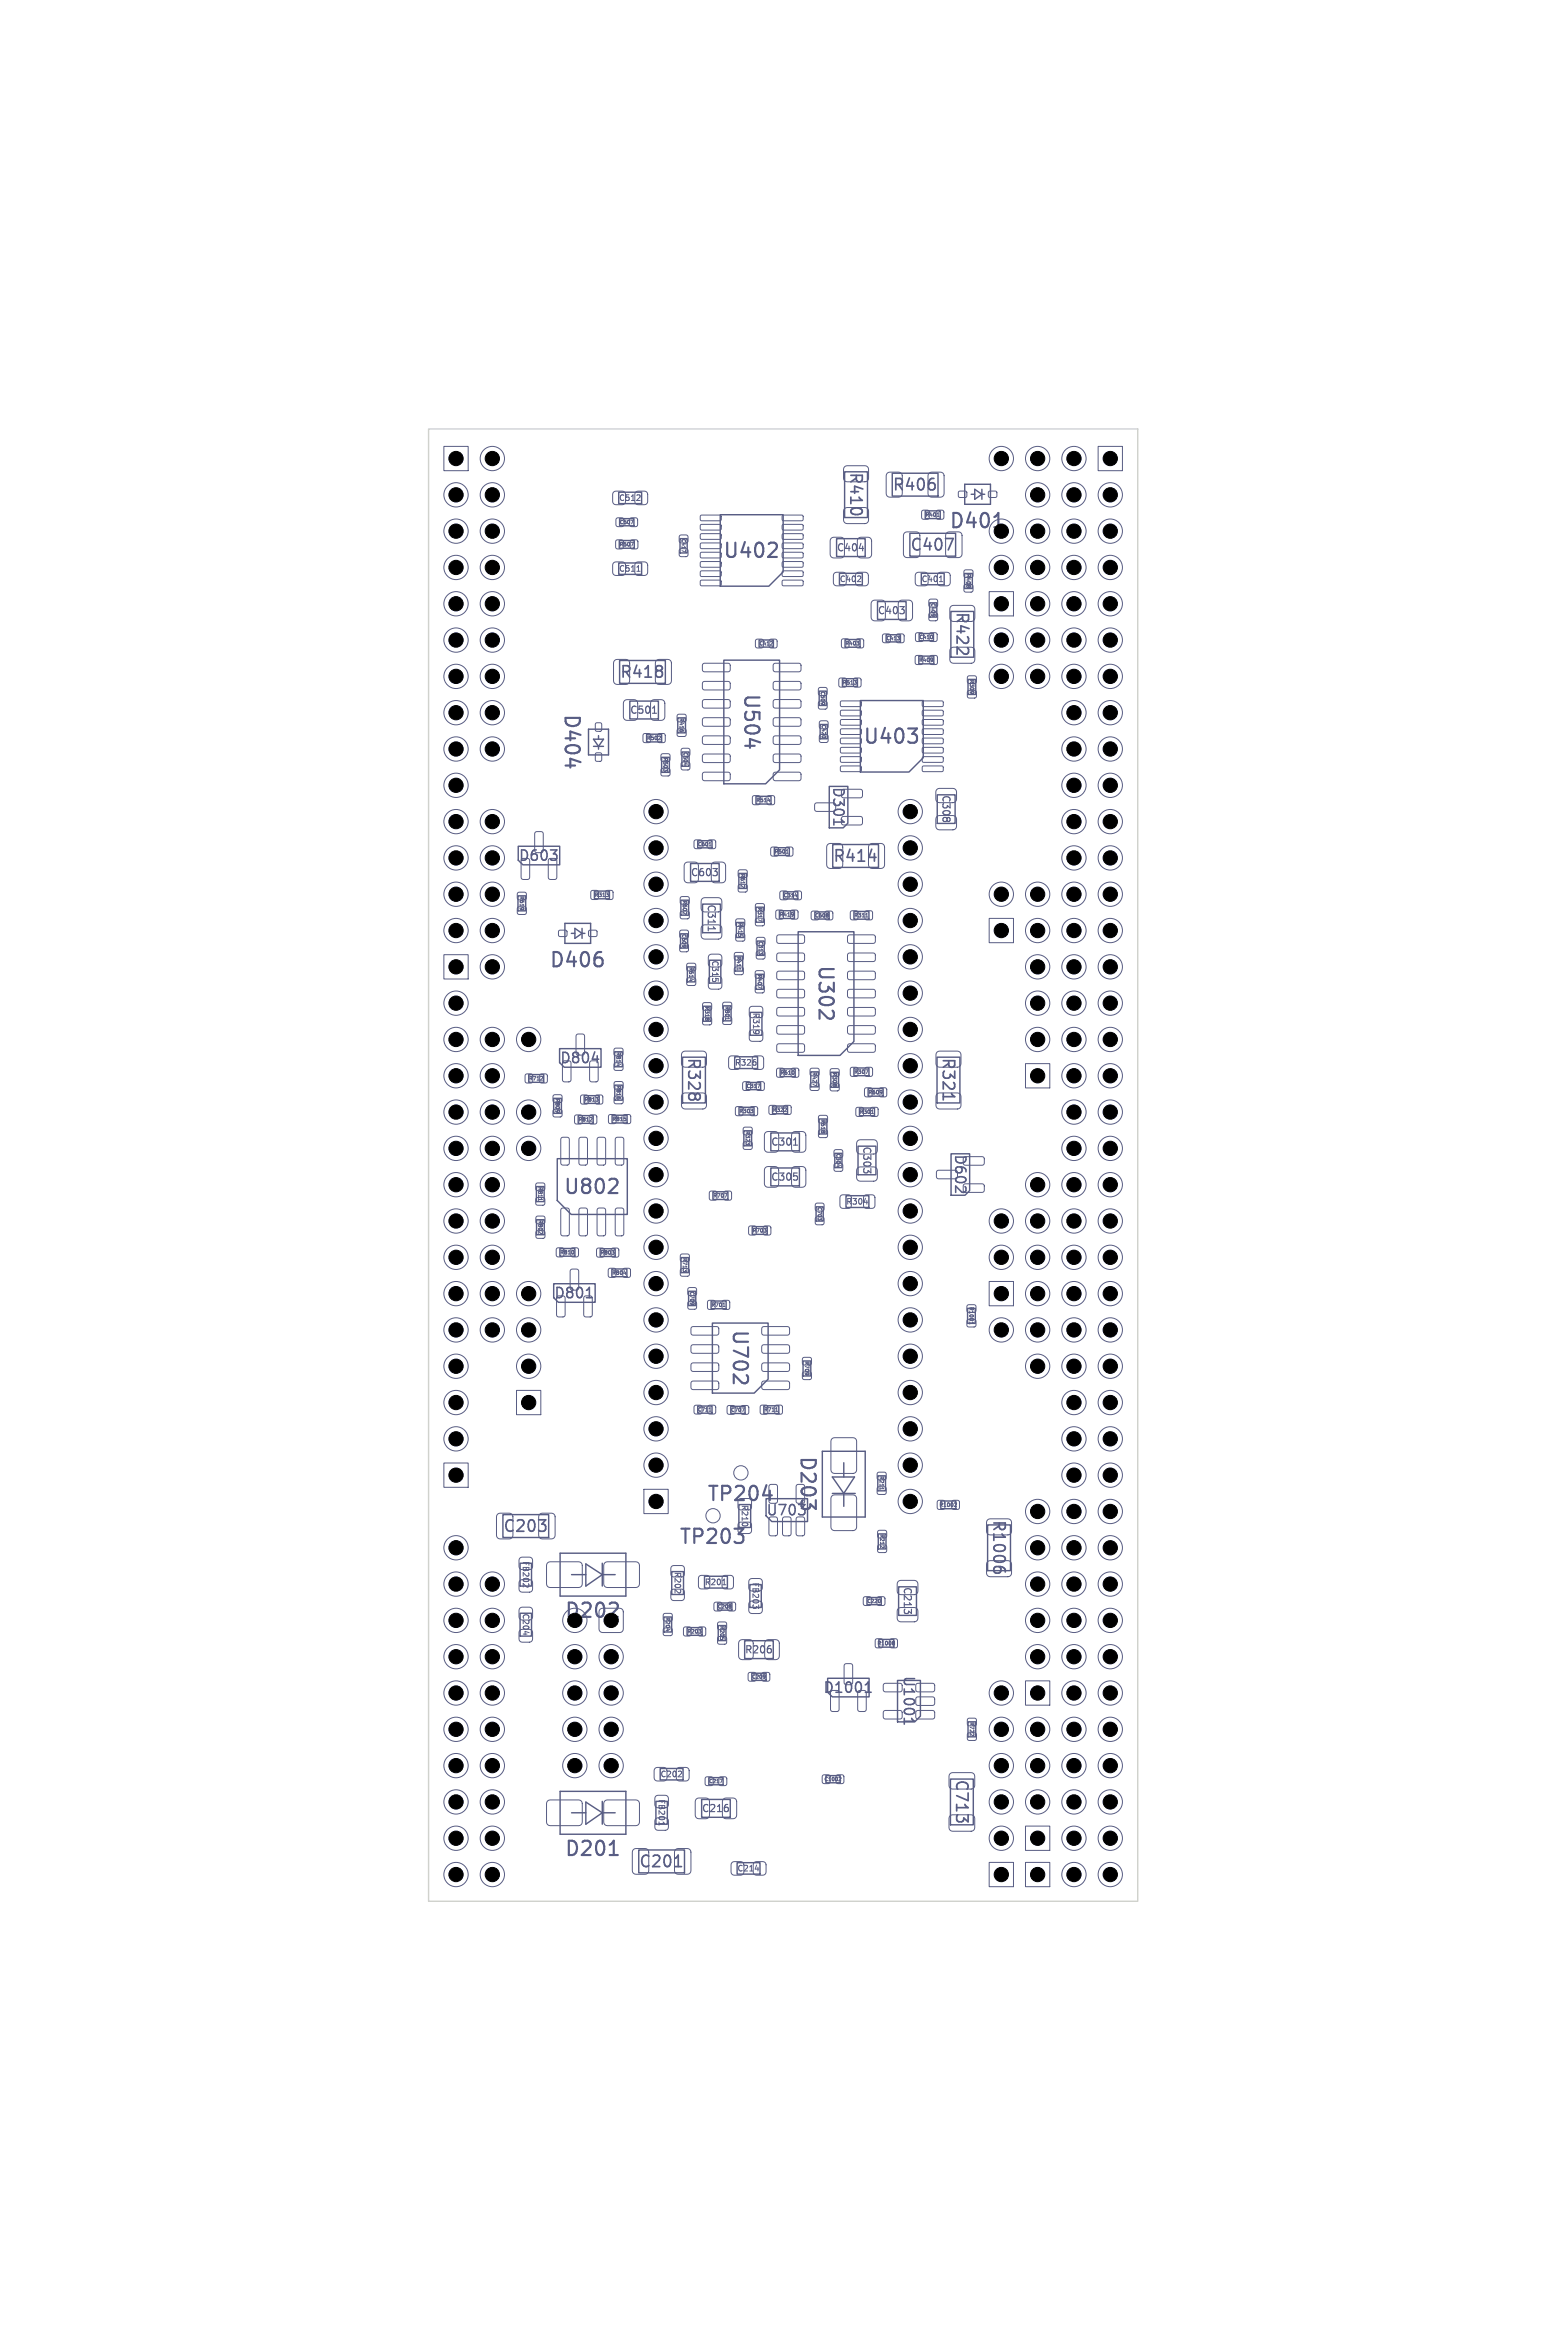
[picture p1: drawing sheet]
<svg xmlns="http://www.w3.org/2000/svg" width="110mm" height="163mm" viewBox="0 0 110 163" stroke-linecap="round" stroke-linejoin="round" font-family="sans-serif">
<defs><g id="words">
<g font-size="1.4" fill="#585d84">
<text x="50.5" y="39.2">U402</text>
<text x="66.3" y="37.2">D401</text>
<text x="39.3" y="49.9" transform="rotate(90 39.3 49.9)">D404</text>
<text x="51.9" y="48.4" transform="rotate(90 51.9 48.4)">U504</text>
<text x="60.3" y="52.2">U403</text>
<text x="38.4" y="67.9">D406</text>
<text x="57.1" y="67.4" transform="rotate(90 57.1 67.4)">U302</text>
<text x="39.3" y="83.7">U802</text>
<text x="51.1" y="92.9" transform="rotate(90 51.1 92.9)">U702</text>
<text x="55.8" y="101.8" transform="rotate(90 55.8 101.8)">D203</text>
<text x="49.4" y="105.2">TP204</text>
<text x="47.4" y="108.2">TP203</text>
<text x="39.4" y="130">D201</text>
</g>
<text font-size="1.4" x="39.4" y="113.4">D202</text>
<g font-size="1.1" fill="#585d84">
<text x="59.3" y="33" transform="rotate(90 59.3 33)">R410</text>
<text x="62.4" y="34.5">R406</text>
<text x="63.6" y="38.7">C407</text>
<text x="43.3" y="47.6">R418</text>
<text x="66.7" y="42.7" transform="rotate(90 66.7 42.7)">R422</text>
<text x="58.2" y="60.5">R414</text>
<text x="48" y="73.9" transform="rotate(90 48 73.9)">R328</text>
<text x="65.8" y="73.9" transform="rotate(90 65.8 73.9)">R321</text>
<text x="35.1" y="107.3">C203</text>
<text x="69.3" y="106.3" transform="rotate(90 69.3 106.3)">R1006</text>
<text x="66.7" y="124.4" transform="rotate(90 66.7 124.4)">C713</text>
<text x="44.6" y="130.8">C201</text>
</g>
<g font-size="1" fill="#585d84">
<text x="58.1" y="55" transform="rotate(90 58.1 55)">D301</text>
<text x="36.2" y="60.4">D603</text>
<text x="39.1" y="74.5">D804</text>
<text x="66.6" y="80.7" transform="rotate(90 66.6 80.7)">D602</text>
<text x="38.7" y="91">D801</text>
<text x="53.5" y="106.2">U703</text>
<text x="57.5" y="118.6">D1001</text>
<text x="63.1" y="117.2" transform="rotate(90 63.1 117.2)">U1001</text>
</g>
<g font-size=".7" fill="#585d84">
<text x="58.5" y="38.7">C404</text>
<text x="61.3" y="43.1">C403</text>
<text x="44" y="50">C501</text>
<text x="65.8" y="55.6" transform="rotate(90 65.8 55.6)">C308</text>
<text x="48.3" y="61.4">C603</text>
<text x="49.4" y="63.2" transform="rotate(90 49.4 63.2)">C311</text>
<text x="53.9" y="80.3">C301</text>
<text x="53.9" y="82.7">C305</text>
<text x="60.3" y="80.1" transform="rotate(90 60.3 80.1)">C303</text>
<text x="63.1" y="111" transform="rotate(90 63.1 111)">C213</text>
<text x="52" y="115.8">R206</text>
<text x="49" y="126.9">C216</text>
</g>
<g font-size=".6" fill="#585d84">
<text x="43.3" y="35.1">C512</text>
<text x="43.3" y="40.1">C511</text>
<text x="58.7" y="40.8">C402</text>
<text x="64.4" y="40.8">C401</text>
<text x="49.7" y="67.2" transform="rotate(90 49.7 67.2)">C315</text>
<text x="52.6" y="70.8" transform="rotate(90 52.6 70.8)">R319</text>
<text x="51.4" y="74.6">R326</text>
<text x="59.1" y="84.3">R304</text>
<text x="51.8" y="105.2" transform="rotate(90 51.8 105.2)">R210</text>
<text x="36.5" y="109.2" transform="rotate(90 36.5 109.2)">FB202</text>
<text x="36.5" y="112.8" transform="rotate(90 36.5 112.8)">C204</text>
<text x="47.1" y="109.9" transform="rotate(90 47.1 109.9)">R202</text>
<text x="49.3" y="111">R201</text>
<text x="52.6" y="110.7" transform="rotate(90 52.6 110.7)">FB203</text>
<text x="46" y="125.8" transform="rotate(90 46 125.8)">FB201</text>
<text x="46.2" y="124.4">C202</text>
<text x="51.5" y="131">C214</text>
</g>
<g font-size=".4" fill="#585d84">
<text x="43.3" y="38.3">R507</text>
<text x="64.7" y="36.2">R401</text>
<text x="67.5" y="40.1" transform="rotate(90 67.5 40.1)">R408</text>
<text x="58.9" y="47.9">R513</text>
<text x="59.1" y="45.2">R403</text>
<text x="64.3" y="46.4">R409</text>
<text x="67.8" y="47.5" transform="rotate(90 67.8 47.5)">R309</text>
<text x="45.2" y="51.8">R502</text>
<text x="46.4" y="53" transform="rotate(90 46.4 53)">R503</text>
<text x="47.5" y="50.2" transform="rotate(90 47.5 50.2)">R416</text>
<text x="52.9" y="56.2">R514</text>
<text x="54.1" y="59.8">R501</text>
<text x="36.3" y="62.7" transform="rotate(90 36.3 62.7)">R619</text>
<text x="41.6" y="62.8">R313</text>
<text x="47.7" y="63" transform="rotate(90 47.7 63)">R602</text>
<text x="51.6" y="64.5" transform="rotate(90 51.6 64.5)">R415</text>
<text x="51.8" y="61.1" transform="rotate(90 51.8 61.1)">R612</text>
<text x="53" y="63.5" transform="rotate(90 53 63.5)">R317</text>
<text x="54.5" y="64.2">R419</text>
<text x="59.7" y="64.2">R311</text>
<text x="48.2" y="67.6" transform="rotate(90 48.2 67.6)">R614</text>
<text x="49.3" y="70.4" transform="rotate(90 49.3 70.4)">R318</text>
<text x="50.7" y="70.4" transform="rotate(90 50.7 70.4)">R801</text>
<text x="51.5" y="66.9" transform="rotate(90 51.5 66.9)">R411</text>
<text x="52.9" y="68.1" transform="rotate(90 52.9 68.1)">R407</text>
<text x="37" y="75.6">R712</text>
<text x="38.8" y="76.8" transform="rotate(90 38.8 76.8)">R809</text>
<text x="40.8" y="77.1">R813</text>
<text x="43.1" y="73.6" transform="rotate(90 43.1 73.6)">R814</text>
<text x="43.1" y="75.9" transform="rotate(90 43.1 75.9)">R816</text>
<text x="51.7" y="77.9">R303</text>
<text x="54" y="77.8">R322</text>
<text x="54.6" y="75.2">R610</text>
<text x="56.8" y="75" transform="rotate(90 56.8 75)">R427</text>
<text x="58.2" y="75" transform="rotate(90 58.2 75)">R308</text>
<text x="59.7" y="75.2">R307</text>
<text x="60.1" y="78">R301</text>
<text x="60.7" y="76.6">R609</text>
<text x="37.6" y="83" transform="rotate(90 37.6 83)">R811</text>
<text x="40.4" y="78.5">R812</text>
<text x="42.8" y="78.5">R815</text>
<text x="49.9" y="83.8">R707</text>
<text x="52.1" y="79.1" transform="rotate(90 52.1 79.1)">R323</text>
<text x="57.4" y="78.3" transform="rotate(90 57.4 78.3)">R618</text>
<text x="37.6" y="85.3" transform="rotate(90 37.6 85.3)">R802</text>
<text x="39.1" y="87.8">R810</text>
<text x="42" y="87.8">R803</text>
<text x="42.8" y="89.2">R804</text>
<text x="47.7" y="88" transform="rotate(90 47.7 88)">R713</text>
<text x="52.6" y="86.3">R703</text>
<text x="49.7" y="91.5">R701</text>
<text x="56.2" y="95.2" transform="rotate(90 56.2 95.2)">R709</text>
<text x="67.8" y="91.4" transform="rotate(90 67.8 91.4)">R1001</text>
<text x="53.4" y="98.8">R711</text>
<text x="61.5" y="103.2" transform="rotate(90 61.5 103.2)">R211</text>
<text x="61.5" y="107.3" transform="rotate(90 61.5 107.3)">R212</text>
<text x="65.7" y="105.5">R1002</text>
<text x="46.5" y="113.1" transform="rotate(90 46.5 113.1)">R204</text>
<text x="50.3" y="113.7" transform="rotate(90 50.3 113.7)">R205</text>
<text x="48" y="114.3">R203</text>
<text x="61.3" y="115.2">R1008</text>
<text x="67.8" y="120.4" transform="rotate(90 67.8 120.4)">R722</text>
</g>
<g font-size=".3" fill="#585d84">
<text x="43.3" y="36.7">C507</text>
<text x="47.6" y="37.7" transform="rotate(90 47.6 37.7)">C417</text>
<text x="53.1" y="45.2">C412</text>
<text x="62" y="44.8">C413</text>
<text x="64.3" y="44.8">C410</text>
<text x="65.1" y="42.2" transform="rotate(90 65.1 42.2)">C409</text>
<text x="47.8" y="52.6" transform="rotate(90 47.8 52.6)">C504</text>
<text x="57.4" y="48.3" transform="rotate(90 57.4 48.3)">C509</text>
<text x="57.4" y="50.7" transform="rotate(90 57.4 50.7)">C420</text>
<text x="48.8" y="59.2">C601</text>
<text x="47.7" y="65.3" transform="rotate(90 47.7 65.3)">C609</text>
<text x="53" y="65.8" transform="rotate(90 53 65.8)">C313</text>
<text x="54.8" y="62.8">C314</text>
<text x="57" y="64.2">C608</text>
<text x="52.2" y="76.2">C317</text>
<text x="58.5" y="80.7" transform="rotate(90 58.5 80.7)">C304</text>
<text x="57.1" y="84.4" transform="rotate(90 57.1 84.4)">C703</text>
<text x="48.2" y="90.3" transform="rotate(90 48.2 90.3)">C709</text>
<text x="48.8" y="98.8">C711</text>
<text x="51.1" y="98.8">C707</text>
<text x="50.2" y="112.6">C208</text>
<text x="60.6" y="112.2">C220</text>
<text x="52.6" y="117.5">C209</text>
<text x="49.6" y="124.8">C217</text>
<text x="57.6" y="124.7">C1002</text>
</g>
</g></defs>
<g fill="none" stroke="#585d84" stroke-width=".12">
<path d="M59.7 36h.5M65.4 33.9v.3M66.1 37.7h.6l-.4 .8M46.3 46.6v.2M46.3 47v.3M60.8 60h.5M66.9 45.3v.5M67.4 45.7h.3M48.3 76.9h.3M48.7 76.9h.2M66 76.5v.4M37.7 106.3h.5l-.3 .3"/>
<path d="M38.1 106.7v.3M69.5 109.7v.2l.2 .1h.2l.1-.3M70.3 109.8v.2M47.2 130.6h.5M67 127.4h.3M67.7 127v.4l-.3-.2"/>
</g>
<g fill="none" stroke="#585d84" stroke-width=".07">
<path d="M31 31.2h1.7v1.7h-1.7zM42.9 39.4l.2-.1 .6 .1 .1 .1-.1 .7-.2 .1-.6-.1v-.2zM42.9 34.4h.2h.6l.1 .2-.1 .6-.2 .1-.6-.1v-.1zM43.1 37.8h.5v.6h-.5zM43.1 36.3h.5v.5h-.5zM44.1 36.3h.5v.5h-.5zM44.1 37.8h.5v.6h-.5zM44.1 36.4h.2l-.1 .2M44.1 37.9h.2l-.1 .3M44.5 39.4l.1-.1 .6 .1 .1 .1-.1 .7-.1 .1-.6-.1-.1-.2zM44.5 34.4h.1h.6l.1 .2-.1 .6-.1 .1-.6-.1-.1-.1zM44.5 35h.3"/>
<path d="M44.5 40h.3M44.8 34.7v.1M47.5 38.4h.6v.5h-.6zM47.5 37.5h.6v.4h-.6zM47.9 38.5v.1l-.2-.1M49 36.1l1.4-.1v.4h-1.4zM49 36.7h1.4v.3l-1.4 .1zM49 37.4l1.4-.1v.4h-1.4zM49 38h1.4v.3l-1.4 .1zM49 38.7l1.4-.1v.4h-1.4zM49 39.3h1.4v.3l-1.4 .1zM49 40l1.4-.1v.4h-1.4z"/>
<path d="M54.7 40l1.4-.1 .1 .4h-1.4zM54.7 39.3h1.4l.1 .3-1.4 .1zM54.7 38.7l1.4-.1 .1 .4h-1.4zM54.7 38h1.4l.1 .3-1.4 .1zM54.7 37.4l1.4-.1 .1 .4h-1.4zM54.7 36.7h1.4l.1 .3-1.4 .1zM54.7 36.1l1.4-.1 .1 .4h-1.4zM58.1 37.7l.7-.1 .2 .1 .1 1.1-.2 .2h-.6l-.2-.1v-1.1zM59.1 35.6l.1-.1h1.4l.1 .3v.7l-.2 .1h-1.3l-.2-.2zM59.1 32.7l.1-.1h1.4l.1 .2v.8l-.2 .1h-1.3l-.2-.2zM60 37.7l.7-.1 .2 .1 .1 1.1-.2 .2h-.6l-.2-.1v-1.1zM62.1 33.1l.8-.1 .2 .2v1.3l-.1 .3h-.8l-.2-.2v-1.3z"/>
<path d="M63.3 37.3l.8-.1 .2 .2v1.4l-.1 .2h-.8l-.2-.1v-1.4zM64.5 35.7h.5v.6h-.5zM65 33.1l.8-.1 .2 .2v1.3l-.1 .3h-.7l-.3-.2v-1.3zM65.5 35.7h.5v.6h-.5zM65.5 36.1h.2M66.2 37.3l.8-.1 .3 .2v1.4l-.2 .2h-.7l-.2-.1-.1-1.4zM67.1 34.4h.5v.4h-.5zM67.5 39.9h.5v.5h-.5zM69.2 34.4h.5v.4h-.5zM76.8 31.2h1.7v1.7h-1.7zM37.4 58.2h.4l.2 .1v1.2l-.1 .1-.4 .1-.1-.1zM41.7 52.7h.4v.5h-.4z"/>
<path d="M41.7 50.6h.4v.5h-.4zM43 46.2l.8-.1 .2 .2v1.3l-.1 .3h-.7l-.3-.2v-1.3zM43.7 49l.7-.1 .2 .2v1l-.2 .3h-.5l-.3-.2v-1zM45 51.4h.5v.5h-.5zM45.6 49l.7-.1 .2 .2v1l-.2 .3h-.5l-.3-.2v-1zM45.9 46.2l.8-.1 .2 .2 .1 1.3-.2 .3h-.7l-.2-.2-.1-1.3zM46 51.4h.5v.5h-.5zM46.2 51.5l-.2 .3h.2M46.3 53.8h.5v.4h-.5zM46.3 52.8h.5v.4h-.5zM46.5 53.9h.1M46.7 53.8v.2l-.1-.1"/>
<path d="M47.4 51h.6v.5h-.6zM47.4 50h.6v.5h-.6zM47.6 51.2h.1M47.7 53.3h.5v.5h-.5zM47.7 52.4h.5v.5h-.5zM47.9 53.4v.2M48.6 58.8h.5v.5h-.5zM49 40.6h1.4v.3l-1.4 .1zM49.2 46.4h1.8l.1 .1v.4l-.2 .1h-1.7l-.1-.2zM49.2 47.7h1.8l.1 .1v.4l-.2 .1h-1.7l-.1-.2zM49.2 49l1.8-.1 .1 .2v.3l-.2 .1h-1.7l-.1-.1zM49.2 50.3l1.8-.1 .1 .2v.3l-.2 .1h-1.7l-.1-.1z"/>
<path d="M49.2 51.5h1.8l.1 .1v.4l-.2 .1h-1.7l-.1-.2zM49.2 52.8h1.8l.1 .1v.4h-.2h-1.7l-.1-.1zM49.2 54.1l1.8-.1 .1 .2v.3l-.2 .1h-1.7l-.1-.1zM49.5 58.8h.5v.5h-.5zM49.6 59.2h.1M52.7 55.7h.4v.6h-.4zM52.9 44.8h.5v.5h-.5zM53.7 55.7h.4v.6h-.4zM53.7 56h.2M53.8 44.8h.5v.5h-.5zM53.9 59.3h.5v.6h-.5zM54 44.9l-.1 .2h.1"/>
<path d="M54.1 54.1l1.8-.1 .1 .2v.3l-.1 .1h-1.7l-.1-.1zM54.1 52.8h1.8l.1 .1v.4h-.1h-1.7l-.1-.1zM54.1 51.5h1.8l.1 .1v.4l-.1 .1h-1.7l-.1-.2zM54.1 50.3l1.8-.1 .1 .2v.3l-.1 .1h-1.7l-.1-.1zM54.1 49l1.8-.1 .1 .2v.3l-.1 .1h-1.7l-.1-.1zM54.1 47.7h1.8l.1 .1v.4l-.1 .1h-1.7l-.1-.2zM54.1 46.4h1.8l.1 .1v.4l-.1 .1h-1.7l-.1-.2zM54.7 40.6h1.4l.1 .3-1.4 .1zM55 59.3h.4v.6h-.4zM55 59.7h.1M57 56.2h1.4l.1 .1-.1 .4-.1 .1h-1.2l-.1-.2zM57.3 49.1h.5v.5h-.5z"/>
<path d="M57.3 48.1h.5v.5h-.5zM57.3 51.4h.6v.5h-.6zM57.3 50.5h.6v.4h-.6zM57.5 49.2l.2 .1M57.5 49.3h.1M57.5 51.6h.2M57.6 49.3h.1M57.7 49.3h.1M57.9 59.1l.8-.1 .2 .2v1.3l-.1 .2-.7 .1-.3-.2v-1.3zM58.4 40.1l.1-.1 .6 .1 .1 .2-.1 .6-.1 .1-.6-.1-.1-.1zM58.7 47.5h.5v.5h-.5zM58.8 49.1l1.4-.1v.4h-1.4z"/>
<path d="M58.8 49.7h1.4v.3l-1.4 .1zM58.8 50.4l1.4-.1v.4h-1.4zM58.8 51h1.4v.3l-1.4 .1zM58.8 51.7l1.4-.1v.4h-1.4zM58.8 52.3h1.4v.3l-1.4 .1zM58.8 53l1.4-.1v.4h-1.4zM58.8 53.6h1.4v.3l-1.4 .1zM58.9 44.7h.5v.6h-.5zM58.9 57.2l1.3-.1 .1 .2v.3l-.1 .1h-1.3v-.1zM58.9 55.3l1.3-.1 .1 .2v.3l-.1 .1h-1.3v-.1zM59.7 47.5h.5v.5h-.5zM59.7 47.6h.2l-.1 .1"/>
<path d="M59.9 47.7v.1M59.9 40.1l.2-.1 .6 .1v.2v.6l-.2 .1-.6-.1-.1-.1zM59.9 44.7h.5v.6h-.5zM59.9 44.9h.2l-.1 .1M60 40.7h.2M60.1 45v.1M60.2 40.3v.2M60.8 59.1l.8-.1 .3 .2v1.3l-.2 .2-.7 .1-.2-.2-.1-1.3zM61 42.1l.7-.1 .2 .1v1.1l-.1 .2h-.6l-.3-.1v-1.1zM61.8 44.4h.4v.5h-.4zM62.7 44.4h.5v.5h-.5zM62.8 44.5h.1l-.1 .1"/>
<path d="M62.9 42.1l.7-.1 .2 .1v1.1l-.1 .2h-.6l-.3-.1v-1.1zM62.9 44.6v.1M64 45.9h.5v.6h-.5zM64.1 44.3h.4v.5h-.4zM64.1 40.1l.1-.1 .6 .1 .1 .2-.1 .6-.1 .1-.6-.1-.1-.1zM64.5 53.6h1.4l.1 .3-1.4 .1zM64.5 53l1.4-.1 .1 .4h-1.4zM64.5 52.3h1.4l.1 .3-1.4 .1zM64.5 51.7l1.4-.1 .1 .4h-1.4zM64.5 51h1.4l.1 .3-1.4 .1zM64.5 50.4l1.4-.1 .1 .4h-1.4zM64.5 49.7h1.4l.1 .3-1.4 .1z"/>
<path d="M64.5 49.1l1.4-.1 .1 .4h-1.4zM65 42.9h.5v.5h-.5zM65 42h.5v.4h-.5zM65 44.3h.5v.5h-.5zM65.1 45.9h.4v.6h-.4zM65.2 43.1h.2M65.2 44.5v.1M65.2 46.1v.1M65.3 43.1h.1M65.4 43.1h.1M65.5 57.1h.2h1l.2 .2v.6l-.2 .2-1.1-.1-.1-.2zM65.5 55.2h.2h1l.2 .2v.6l-.2 .2-1.1-.1-.1-.2z"/>
<path d="M65.6 40.1l.2-.1 .6 .1 .1 .2-.1 .6-.2 .1-.6-.1v-.1zM65.7 40.7h.2M66.5 45.3h.2h1.3l.2 .2v.7l-.3 .2h-1.3l-.2-.2zM66.5 42.4h.2h1.3l.2 .2v.7l-.3 .2h-1.3l-.2-.3zM67.5 40.9h.5v.5h-.5zM67.6 41.1h.1M67.7 48.3h.6v.5h-.6zM67.7 47.3h.6v.5h-.6zM67.8 41.1h.1M67.9 41.1h-.1M67.9 48.5h.1M68 48.5h.1"/>
<path d="M68.1 48.5h-.1M69.2 41.4h1.7v1.7h-1.7zM31 66.8h1.7v1.7h-1.7zM36.2 63.5h.6v.4h-.6zM36.2 62.5h.6v.4h-.6zM36.4 63.6h.2M36.5 60.1h.4h.1v1.3v.1h-.4l-.1-.1zM36.5 63.6h.1M36.8 75.2h.4v.5h-.4zM37.8 75.2h.4v.5h-.4zM37.9 75.3l-.1 .3h.2M38.4 60.1h.4h.1v1.3v.1h-.4l-.1-.1z"/>
<path d="M38.7 77.6h.6v.5h-.6zM38.7 76.6h.6v.5h-.6zM38.9 77.8h.2M39 77.8h.1M39.1 65.1h.5v.4h-.5zM39.3 79.6h.4l.1 .1v1.7l-.1 .1h-.3l-.2-.1zM39.4 74.3l.4-.1 .1 .1v1.2l-.1 .2h-.3l-.2-.1zM40.2 78h.5v.6h-.5zM40.3 72.4l.4-.1 .2 .1v1.3l-.1 .1h-.4l-.1-.1zM40.5 79.6h.4l.2 .1v1.7l-.1 .1h-.4l-.1-.1zM40.6 76.6h.5v.6h-.5zM41.2 65.1h.5v.4h-.5z"/>
<path d="M41.2 78h.5v.6h-.5zM41.3 74.3l.4-.1 .1 .1v1.2l-.1 .2h-.3l-.2-.1zM41.4 62.3h.4v.6h-.4zM41.4 78.2l-.1 .2h.1M41.7 76.6h.4v.6h-.4zM41.7 76.8h.1l-.1 .1M41.8 79.6h.4l.1 .1 .1 1.7-.1 .1h-.4l-.1-.1zM41.8 76.9v.1M42.4 62.3h.4v.6h-.4zM42.4 62.5h.2l-.1 .1M42.5 62.6v.1M42.6 78h.5v.6h-.5z"/>
<path d="M43 74.4h.5v.4h-.5zM43 73.4h.5v.4h-.5zM43 76.7h.5v.5h-.5zM43 75.7h.5v.5h-.5zM43.1 79.6h.4l.1 .1v1.7l-.1 .1h-.3l-.2-.1zM43.2 76.9h.1M43.2 74.4v.2M43.6 78h.5v.6h-.5zM43.8 78.3v.1M47.6 66.1h.5v.4h-.5zM47.6 65.1h.5v.5h-.5zM47.6 63.8h.6v.4h-.6z"/>
<path d="M47.6 62.8h.6v.4h-.6zM47.7 76.5h.2h1.4l.1 .2v.7l-.2 .2h-1.4l-.1-.3zM47.7 73.6l.2-.1 1.4 .1 .1 .2v.7l-.2 .2-1.4-.1-.1-.2zM47.8 66.2h.2M47.8 66.2h.1M47.9 66.2v.1M47.9 60.4l.7-.1 .2 .2 .1 1-.2 .2-.6 .1-.2-.2v-1zM48 66.2h.1M48 63.9l-.2-.1v.2M48.1 68.4h.5v.5h-.5zM48.1 67.4h.5v.5h-.5zM48.3 68.5v.1"/>
<path d="M49.1 64.8l.2-.1h1l.2 .2v.6l-.3 .2h-1l-.2-.3zM49.1 62.9l.2-.1h1l.2 .2v.6l-.3 .2h-1l-.2-.3zM49.2 71.2h.5v.5h-.5zM49.2 70.2h.5v.4h-.5zM49.4 71.4h.1M49.5 71.4h.1M49.6 71.4h.1M49.6 68.4l.2-.1 .6 .1 .1 .1-.1 .6-.1 .1-.7-.1-.1-.1zM49.6 66.8l.2-.1 .6 .1 .1 .2-.1 .6h-.1h-.7l-.1-.2zM49.8 60.4l.7-.1 .2 .2 .1 1-.2 .2-.6 .1-.2-.2v-1zM49.9 68.7h.1M50.6 71.2h.5v.4h-.5z"/>
<path d="M50.6 70.1h.5v.5h-.5zM50.7 71.2v.1M51 73.9h.7v.9h-.7zM51.4 67.7h.6v.4h-.6zM51.4 66.7h.6v.4h-.6zM51.5 77.5h.4v.5h-.4zM51.5 65.3h.6v.5h-.6zM51.5 64.3h.6v.5h-.6zM51.6 67.7v.2M51.7 61.9h.5v.5h-.5zM51.7 60.9h.5v.4h-.5zM51.7 65.5h.1"/>
<path d="M51.8 62.1v-.2l.2 .2M52 75.7h.5v.5h-.5zM52 79.9h.6v.5h-.6zM52 78.9h.6v.5h-.6zM52.1 62.1h-.1M52.1 62.1h.1M52.4 79.9v.2l-.1-.1M52.5 72.1h.8v.7h-.8zM52.5 70.5h.8v.6h-.8zM52.5 77.5h.5v.5h-.5zM52.5 77.6h.2l-.1 .1M52.7 77.7v.1"/>
<path d="M52.7 73.9h.7v.9h-.7zM52.8 72.3h.3M52.9 69h.5v.4h-.5zM52.9 67.9h.5v.5h-.5zM52.9 74.3v.2M52.9 64.3h.5v.4h-.5zM52.9 63.3h.5v.4h-.5zM52.9 72.3h.1M52.9 66.6h.6v.5h-.6zM52.9 65.6h.6v.5h-.6zM52.9 75.7h.5v.5h-.5zM53 75.8h.1l-.1 .3"/>
<path d="M53.1 66.8h.1M53.3 69v.1l-.3-.1M53.3 64.3v.2l-.3-.2M53.3 66.6v.2l-.1-.1M53.5 79.2h.7l.2 .1 .1 1.1-.2 .2h-.6l-.2-.1v-1.1zM53.8 77.4h.5v.5h-.5zM54.3 63.7h.5v.6h-.5zM54.4 74.8h.4v.5h-.4zM54.4 65.4h1.8l.1 .1v.4l-.2 .1h-1.7l-.1-.2zM54.4 66.7h1.8l.1 .1v.4l-.2 .1h-1.7l-.1-.2zM54.4 68l1.8-.1 .1 .2v.3l-.2 .1h-1.7l-.1-.1zM54.4 69.3l1.8-.1 .1 .2v.3l-.2 .1h-1.7l-.1-.1z"/>
<path d="M54.4 70.5h1.8l.1 .1v.4l-.2 .1h-1.7l-.1-.2zM54.4 71.8h1.8l.1 .1v.4h-.2h-1.7l-.1-.1zM54.4 73.1l1.8-.1 .1 .2v.3l-.2 .1h-1.7l-.1-.1zM54.6 62.4h.5v.5h-.5zM54.8 77.4h.5v.5h-.5zM55 77.5h.1M55 77.5l-.2 .3h.2M55.3 63.7h.5v.6h-.5zM55.4 74.8h.4v.5h-.4zM55.4 79.2h.7l.2 .1 .1 1.1-.2 .2h-.6l-.2-.1v-1.1zM55.5 63.9v.1M55.5 64h.1"/>
<path d="M55.5 75v.1M55.5 62.4h.5v.5h-.5zM55.6 62.7h.1M56.7 75.8h.6v.4h-.6zM56.7 74.8h.6v.4h-.6zM56.8 63.8h.5v.5h-.5zM57.1 75.8v.2l-.2-.1M57.3 79.1h.5v.4h-.5zM57.3 78.1h.5v.4h-.5zM57.5 79.2h.1M57.6 79.2h.1M57.7 63.8h.5v.5h-.5z"/>
<path d="M57.9 63.9v.1M57.9 64v.1M57.9 64h.1M58.1 75.8h.6v.5h-.6zM58.1 74.8h.6v.5h-.6zM58.3 76h.1M58.4 76h.1M58.5 76h.1M59.3 73.1l1.8-.1 .1 .2v.3l-.1 .1h-1.7l-.1-.1zM59.3 71.8h1.8l.1 .1v.4h-.1h-1.7l-.1-.1zM59.3 70.5h1.8l.1 .1v.4l-.1 .1h-1.7l-.1-.2zM59.3 69.3l1.8-.1 .1 .2v.3l-.1 .1h-1.7l-.1-.1z"/>
<path d="M59.3 68l1.8-.1 .1 .2v.3l-.1 .1h-1.7l-.1-.1zM59.3 66.7h1.8l.1 .1v.4l-.1 .1h-1.7l-.1-.2zM59.3 65.4h1.8l.1 .1v.4l-.1 .1h-1.7l-.1-.2zM59.5 74.7h.5v.6h-.5zM59.5 63.8h.5v.5h-.5zM59.9 77.5h.5v.6h-.5zM60 79.8l.2-.1 1 .1 .2 .2-.1 .6-.2 .1h-1l-.2-.2zM60.5 76.1h.5v.6h-.5zM60.5 74.7h.5v.6h-.5zM60.5 63.8h.5v.5h-.5zM60.5 74.8h.2l-.1 .3M60.6 64.2h.1"/>
<path d="M60.9 77.5h.5v.6h-.5zM60.9 77.9h.2M61.5 76.1h.5v.6h-.5zM61.7 76.3v.2M61.7 76.4h.1M65.5 76.5h.2h1.4l.1 .2v.7l-.2 .2h-1.4l-.1-.3zM65.5 73.6l.2-.1 1.4 .1 .1 .2v.7l-.2 .2-1.4-.1-.1-.2zM69.2 64.2h1.7v1.7h-1.7zM71.7 74.4h1.7v1.7h-1.7zM36.1 97.3h1.7v1.7h-1.7zM37.5 83.8h.6v.5h-.6zM37.5 82.8h.6v.5h-.6z"/>
<path d="M37.5 86.1h.6v.5h-.6zM37.5 85.1h.6v.5h-.6zM37.7 83.8v.2M37.9 86.3l-.2-.2v.2M37.9 86.3h.1M38.9 87.3h.5v.6h-.5zM39 90.7h.4h.1v1.3l-.1 .1h-.3l-.2-.1zM39.3 84.6l.4-.1 .1 .1v1.7l-.1 .1-.3 .1-.2-.1zM39.9 88.8h.4l.2 .1v1.2l-.1 .1-.4 .1-.1-.1zM40 87.3h.4v.6h-.4zM40.1 87.5v.2M40.5 84.6l.4-.1 .2 .1v1.7l-.1 .1-.4 .1-.1-.1z"/>
<path d="M40.9 90.7h.4h.1v1.3l-.1 .1h-.3l-.2-.1zM41.8 87.3h.4v.6h-.4zM41.8 84.6l.4-.1 .1 .1 .1 1.7-.1 .1-.4 .1-.1-.1zM42.6 88.8h.4v.5h-.4zM42.8 87.3h.4v.6h-.4zM42.8 87.5h.2l-.1 .1M42.9 87.6v.1M43.1 84.6l.4-.1 .1 .1v1.7l-.1 .1-.3 .1-.2-.1zM43.6 88.8h.5v.5h-.5zM43.6 89.1h.2M47.6 88.8h.6v.4h-.6zM47.6 87.8h.6v.4h-.6z"/>
<path d="M47.8 88.9v.1M47.9 88.9l-.1 .1M48 88.8v.2l-.1-.1M48.1 91.1h.6v.5h-.6zM48.1 90.1h.6v.5h-.6zM48.3 91.2l.1 .1M48.4 92.8h1.8l.1 .2v.3l-.2 .1h-1.7l-.1-.1zM48.4 94.1h1.8l.1 .1v.4l-.2 .1h-1.7l-.1-.2zM48.4 95.4h1.8l.1 .1v.4h-.2h-1.7l-.1-.1zM48.4 96.7l1.8-.1 .1 .2v.3l-.2 .1h-1.7l-.1-.1zM48.4 91.2v.1M48.4 91.3h.1"/>
<path d="M48.5 91.2l-.1 .1M48.6 98.3h.5v.6h-.5zM49.5 91h.5v.6h-.5zM49.5 98.3h.5v.6h-.5zM49.6 98.7h.1M49.6 83.4h.5v.5h-.5zM50.5 91h.5v.6h-.5zM50.6 91.4h.1M50.7 83.4h.4v.5h-.4zM50.7 83.5h.2l-.2 .3M50.9 98.4h.5v.5h-.5zM51.9 98.4h.4v.5h-.4z"/>
<path d="M51.9 98.5h.2l-.1 .2M52.2 80.1h.1M52.4 85.8h.5v.6h-.5zM53.2 98.3h.5v.6h-.5zM53.3 96.7l1.8-.1 .1 .2v.3l-.1 .1h-1.7l-.1-.1zM53.3 95.4h1.8l.1 .1v.4h-.1h-1.7l-.1-.1zM53.3 94.1h1.8l.1 .1v.4l-.1 .1h-1.7l-.1-.2zM53.3 92.8h1.8l.1 .2v.3l-.1 .1h-1.7l-.1-.1zM53.4 85.8h.5v.6h-.5zM53.4 85.9h.2l-.1 .1M53.5 81.7l.7-.1 .2 .2 .1 1-.2 .2-.6 .1-.2-.2v-1zM53.6 86.1v.1"/>
<path d="M54.2 98.3h.5v.6h-.5zM54.3 98.7h.1M55.4 81.7l.7-.1 .2 .2 .1 1-.2 .2-.6 .1-.2-.2v-1zM56.2 96h.5v.5h-.5zM56.2 95h.5v.5h-.5zM56.4 96.2h.1M56.6 96.2h-.2M57.1 85.2h.5v.4h-.5zM57.1 84.2h.5v.5h-.5zM57.2 85.3h.1M57.5 85.2v.2l-.1-.1M58.4 81.4h.5v.5h-.5z"/>
<path d="M58.4 80.5h.5v.4h-.5zM58.6 81.5v.1M58.8 83.6h.7v.9h-.7zM60 81.7l.2-.1 1 .1 .2 .2-.1 .6-.2 .1h-1l-.2-.2zM60.4 84.1h.3M60.5 83.6h.6v.9h-.6zM65.5 81.9h1.4l.1 .1v.4l-.2 .1h-1.2l-.1-.2zM67.4 82.9l1.4-.1v.2v.3l-.1 .1h-1.2l-.1-.1zM67.4 81l1.4-.1v.2v.3l-.1 .1h-1.2l-.1-.1zM67.7 92.3h.5v.5h-.5zM67.7 91.3h.5v.5h-.5zM67.8 92.5v.1"/>
<path d="M68 92.5l.1 .1h-.3M69.2 89.6h1.7v1.7h-1.7zM31 102.3h1.7v1.7h-1.7zM34.8 105.9h.8l.3 .1v1.4l-.2 .2-.7 .1-.3-.2v-1.4zM36.4 110.6l.1-.1 .7 .1 .1 .1-.1 .6-.2 .1-.6-.1-.1-.1zM36.4 109l.1-.1 .7 .1 .1 .2-.1 .5-.2 .1-.6-.1-.1-.1zM36.4 114h.1h.7l.1 .2-.1 .6-.2 .1-.6-.1-.1-.1zM36.4 112.5l.1-.1 .7 .1 .1 .2-.1 .6h-.2h-.6l-.1-.2zM36.7 114.1v.3M37 111h-.2l-.2-.2v.2M37 111h.1M37 110.9v.1"/>
<path d="M37.7 105.9h.9l.2 .1v1.4l-.1 .2-.8 .1-.2-.2v-1.4zM38.3 109.3h.2h2h.2v.2v1.3v.2l-.2 .1h-2l-.2-.1-.1-.2v-1.3zM42 112.6l.1-.1h1.2l.2 .1 .1 .2v1.2l-.1 .1-.2 .1h-1.2l-.1-.1-.1-.1v-1.2zM42.3 109.3h.2h2h.2v.2v1.3v.2l-.2 .1h-2l-.2-.1-.1-.2v-1.3zM45 104.2h1.7v1.7h-1.7zM46.4 113.9h.6v.5h-.6zM46.4 112.9h.6v.5h-.6zM46.7 113.9v.2M47 111.2h.8v.7h-.8zM47 109.6h.8v.7h-.8zM47.2 111.2v.2M47.4 111.4h.2"/>
<path d="M47.8 113.9h.5v.5h-.5zM48.9 113.9h.4v.5h-.4zM48.9 114h.1l-.1 .1M48.9 110.3h.7v.8h-.7zM49 114.1v.1M50 112.1h.5v.6h-.5zM50.2 114.5h.6v.5h-.6zM50.2 113.5h.6v.5h-.6zM50.4 114.7h.1M50.5 110.9h.3M50.6 110.3h.6v.8h-.6zM50.9 112.1h.5v.6h-.5z"/>
<path d="M51.1 112.3h.1M51.1 112.4v.1M51.1 112.5h.1M51.7 106.5h.8v.7h-.8zM51.7 114.8l.7-.1 .3 .2v1l-.2 .2h-.6l-.2-.2v-.9zM52 106.7h.2M52.4 117h.4v.6h-.4zM52.4 112.1l.2-.1 .7 .1v.1v.6l-.2 .1-.7-.1v-.1zM52.4 110.5l.2-.1 .7 .1v.1v.6l-.2 .1-.7-.1v-.1zM52.7 112.4v.1l.2-.1M53.1 112.3v.2l-.2-.1M53.3 117h.5v.6h-.5z"/>
<path d="M53.5 117.2v.1M53.5 117.3h.1M53.5 117.3v.1M53.6 114.8l.7-.1 .2 .2v1l-.1 .2h-.7l-.2-.2v-.9zM53.8 106.2l.4-.1 .2 .1v1.1l-.1 .1h-.4h-.1zM53.8 103.9l.4-.1 .2 .1v1.1l-.1 .2h-.4l-.1-.1zM54.8 106.2l.4-.1 .1 .1v1.1l-.1 .1h-.3h-.2zM55.7 106.2l.4-.1 .2 .1v1.1l-.1 .1h-.4h-.1zM58.1 118.3h.4l.2 .1v1.2l-.1 .1h-.4l-.1-.1zM58.2 104.7l.2-.1h1.3l.1 .1 .1 .1v2l-.1 .2-.1 .1h-1.3l-.2-.1-.1-.2v-2zM58.2 100.7l.2-.1h1.3l.1 .1 .1 .1v2l-.1 .2-.1 .1h-1.3l-.2-.1-.1-.2v-2zM59.1 116.4h.4l.1 .1v1.2l-.1 .1-.3 .1-.2-.1z"/>
<path d="M60 118.3h.4l.2 .1v1.2l-.1 .1h-.4l-.1-.1zM60.4 111.7h.5v.6h-.5zM61.3 114.7h.4v.5h-.4zM61.4 111.7h.5v.6h-.5zM61.4 104h.5v.5h-.5zM61.4 103h.5v.5h-.5zM61.4 108.1h.6v.5h-.6zM61.4 107.1h.6v.5h-.6zM61.5 104.1v.1M61.6 111.9v.2M61.8 108.3l-.2-.2v.2M61.8 117.8h1.2l.1 .1v.4l-.1 .1-1.1-.1-.1-.1z"/>
<path d="M61.8 119.7h1.2l.1 .1v.4l-.1 .1-1.1-.1-.1-.1zM61.8 108.3h.1M62.3 114.7h.4v.5h-.4zM62.5 114.8h.1M62.5 114.9l.1 .2h-.1M62.5 114.9h.1M62.6 114.8v.1M62.6 114.9h.1M62.6 114.9h-.1M62.8 112.5h.2h1l.2 .2v.6l-.2 .2-1.1-.1-.1-.2zM62.8 110.6h.2h1l.2 .2v.6l-.2 .2-1.1-.1-.1-.2zM64.1 119.7h1.2l.1 .1v.4l-.2 .1-1.1-.1v-.1z"/>
<path d="M64.1 118.8l1.2-.1 .1 .2v.3l-.2 .1h-1.1v-.1zM64.1 117.8h1.2l.1 .1v.4l-.2 .1-1.1-.1v-.1zM65.6 105h.4v.6h-.4zM66.6 105h.5v.6h-.5zM66.8 105.1l.1 .1-.2 .2h.2M69.1 109.3l.2-.1h1.3l.2 .2-.1 .7-.2 .2h-1.3l-.2-.2zM69.1 106.3h.2h1.3l.2 .2-.1 .7-.2 .2h-1.3l-.2-.3zM71.7 117.6h1.7v1.7h-1.7zM38.3 126l.2-.1h2l.2 .1v.2v1.3v.1l-.2 .1h-2l-.2-.1-.1-.1v-1.3zM42.3 126l.2-.1h2l.2 .1v.2v1.3v.1l-.2 .1h-2l-.2-.1-.1-.1v-1.3zM44.3 129.4l.8-.1 .3 .2v1.4l-.2 .2h-.7l-.3-.1v-1.4zM45.8 123.7l.2-.1 .6 .1 .1 .2-.1 .6-.2 .1-.6-.1v-.1z"/>
<path d="M45.9 127.2h.1h.7l.1 .2-.1 .6h-.2h-.6l-.1-.2zM45.9 125.7l.1-.1 .7 .1 .1 .1-.1 .6-.2 .1-.6-.1-.1-.2zM46.1 127.5v.2M46.4 127.5l.1 .1h-.4M47.2 129.4l.9-.1 .2 .2v1.4l-.1 .2h-.8l-.2-.1v-1.4zM47.4 123.7l.1-.1 .6 .1 .1 .2-.1 .6-.1 .1-.6-.1-.1-.1zM47.4 124.3h.3M47.7 123.9v.2M48.7 125.9l.7-.1 .2 .1v1.1l-.1 .2h-.6l-.3-.1v-1.1zM49.4 124.3h.4v.6h-.4zM50.3 124.3h.5v.6h-.5zM50.4 124.5h.1l-.1 .2"/>
<path d="M50.6 125.9l.7-.1 .2 .1v1.1l-.1 .2h-.6l-.3-.1v-1.1zM51.2 130.3l.2-.1 .6 .1v.2v.6l-.2 .1-.6-.1-.1-.1zM52.7 130.3l.2-.1 .6 .1 .1 .2-.1 .6-.1 .1-.7-.1v-.1zM52.8 130.8h.3M57.5 124.2h.5v.5h-.5zM58.5 124.2h.5v.5h-.5zM58.7 124.3h.1M58.8 124.3v.1M58.8 124.4l-.1 .2h.1M66.4 127h.2h1.4l.2 .2v.8l-.3 .1h-1.4l-.1-.2zM66.4 124.1l.2-.1h1.4l.2 .3v.7l-.3 .2-1.4-.1-.1-.2zM67.7 121.3h.6v.4h-.6z"/>
<path d="M67.7 120.2h.6v.5h-.6zM68.1 121.4l-.2-.1v.1M68.1 121.4h.1M69.2 130.3h1.7v1.7h-1.7zM71.7 127.7h1.7v1.7h-1.7zM71.7 130.3h1.7v1.7h-1.7z"/>
<circle cx="31.9" cy="37.2" r=".85"/>
<circle cx="31.9" cy="39.7" r=".85"/>
<circle cx="31.9" cy="34.6" r=".85"/>
<circle cx="34.4" cy="39.7" r=".85"/>
<circle cx="34.4" cy="37.2" r=".85"/>
<circle cx="34.4" cy="32.1" r=".85"/>
<circle cx="34.4" cy="34.6" r=".85"/>
<circle cx="70" cy="39.7" r=".85"/>
<circle cx="70" cy="37.2" r=".85"/>
<circle cx="70" cy="32.1" r=".85"/>
<circle cx="72.6" cy="37.2" r=".85"/>
<circle cx="72.6" cy="39.7" r=".85"/>
<circle cx="72.6" cy="32.1" r=".85"/>
<circle cx="72.6" cy="34.6" r=".85"/>
<circle cx="75.1" cy="32.1" r=".85"/>
<circle cx="75.1" cy="34.6" r=".85"/>
<circle cx="75.1" cy="37.2" r=".85"/>
<circle cx="75.1" cy="39.7" r=".85"/>
<circle cx="77.7" cy="37.2" r=".85"/>
<circle cx="77.7" cy="39.7" r=".85"/>
<circle cx="77.7" cy="34.6" r=".85"/>
<circle cx="31.9" cy="49.9" r=".85"/>
<circle cx="31.9" cy="57.5" r=".85"/>
<circle cx="31.9" cy="47.3" r=".85"/>
<circle cx="31.9" cy="52.4" r=".85"/>
<circle cx="31.9" cy="42.2" r=".85"/>
<circle cx="31.9" cy="54.9" r=".85"/>
<circle cx="31.9" cy="44.8" r=".85"/>
<circle cx="34.4" cy="49.9" r=".85"/>
<circle cx="34.4" cy="52.4" r=".85"/>
<circle cx="34.4" cy="57.5" r=".85"/>
<circle cx="34.4" cy="42.2" r=".85"/>
<circle cx="34.4" cy="47.3" r=".85"/>
<circle cx="34.4" cy="44.8" r=".85"/>
<circle cx="45.9" cy="56.8" r=".85"/>
<circle cx="45.9" cy="59.3" r=".85"/>
<circle cx="63.7" cy="59.3" r=".85"/>
<circle cx="63.7" cy="56.8" r=".85"/>
<circle cx="70" cy="47.3" r=".85"/>
<circle cx="70" cy="44.8" r=".85"/>
<circle cx="72.6" cy="47.3" r=".85"/>
<circle cx="72.6" cy="44.8" r=".85"/>
<circle cx="72.6" cy="42.2" r=".85"/>
<circle cx="75.1" cy="57.5" r=".85"/>
<circle cx="75.1" cy="47.3" r=".85"/>
<circle cx="75.1" cy="44.8" r=".85"/>
<circle cx="75.1" cy="54.9" r=".85"/>
<circle cx="75.1" cy="42.2" r=".85"/>
<circle cx="75.1" cy="52.4" r=".85"/>
<circle cx="75.1" cy="49.9" r=".85"/>
<circle cx="77.7" cy="57.5" r=".85"/>
<circle cx="77.7" cy="47.3" r=".85"/>
<circle cx="77.7" cy="42.2" r=".85"/>
<circle cx="77.7" cy="49.9" r=".85"/>
<circle cx="77.7" cy="44.8" r=".85"/>
<circle cx="77.7" cy="54.9" r=".85"/>
<circle cx="77.7" cy="52.4" r=".85"/>
<circle cx="31.9" cy="62.6" r=".85"/>
<circle cx="31.9" cy="77.8" r=".85"/>
<circle cx="31.9" cy="70.2" r=".85"/>
<circle cx="31.9" cy="72.7" r=".85"/>
<circle cx="31.9" cy="75.3" r=".85"/>
<circle cx="31.9" cy="60" r=".85"/>
<circle cx="31.9" cy="65.1" r=".85"/>
<circle cx="34.4" cy="67.6" r=".85"/>
<circle cx="34.4" cy="62.6" r=".85"/>
<circle cx="34.4" cy="72.7" r=".85"/>
<circle cx="34.4" cy="65.1" r=".85"/>
<circle cx="34.4" cy="75.3" r=".85"/>
<circle cx="34.4" cy="60" r=".85"/>
<circle cx="34.4" cy="77.8" r=".85"/>
<circle cx="37" cy="72.7" r=".85"/>
<circle cx="37" cy="77.8" r=".85"/>
<circle cx="45.9" cy="72" r=".85"/>
<circle cx="45.9" cy="69.5" r=".85"/>
<circle cx="45.9" cy="77.1" r=".85"/>
<circle cx="45.9" cy="61.9" r=".85"/>
<circle cx="45.9" cy="74.6" r=".85"/>
<circle cx="45.9" cy="66.9" r=".85"/>
<circle cx="45.9" cy="64.4" r=".85"/>
<circle cx="45.9" cy="79.6" r=".85"/>
<circle cx="63.7" cy="74.6" r=".85"/>
<circle cx="63.7" cy="69.5" r=".85"/>
<circle cx="63.7" cy="72" r=".85"/>
<circle cx="63.7" cy="64.4" r=".85"/>
<circle cx="63.7" cy="61.9" r=".85"/>
<circle cx="63.7" cy="79.6" r=".85"/>
<circle cx="63.7" cy="66.9" r=".85"/>
<circle cx="63.7" cy="77.1" r=".85"/>
<circle cx="70" cy="62.6" r=".85"/>
<circle cx="72.6" cy="72.7" r=".85"/>
<circle cx="72.6" cy="70.2" r=".85"/>
<circle cx="72.6" cy="65.1" r=".85"/>
<circle cx="72.6" cy="67.6" r=".85"/>
<circle cx="72.6" cy="62.6" r=".85"/>
<circle cx="75.1" cy="67.6" r=".85"/>
<circle cx="75.1" cy="62.6" r=".85"/>
<circle cx="75.1" cy="77.8" r=".85"/>
<circle cx="75.1" cy="60" r=".85"/>
<circle cx="75.1" cy="70.2" r=".85"/>
<circle cx="75.1" cy="75.3" r=".85"/>
<circle cx="75.1" cy="72.7" r=".85"/>
<circle cx="75.1" cy="65.1" r=".85"/>
<circle cx="77.7" cy="67.6" r=".85"/>
<circle cx="77.7" cy="70.2" r=".85"/>
<circle cx="77.7" cy="62.6" r=".85"/>
<circle cx="77.7" cy="75.3" r=".85"/>
<circle cx="77.7" cy="72.7" r=".85"/>
<circle cx="77.7" cy="60" r=".85"/>
<circle cx="77.7" cy="77.8" r=".85"/>
<circle cx="77.7" cy="65.1" r=".85"/>
<circle cx="31.9" cy="80.3" r=".85"/>
<circle cx="31.9" cy="85.4" r=".85"/>
<circle cx="31.9" cy="82.9" r=".85"/>
<circle cx="31.9" cy="88" r=".85"/>
<circle cx="31.9" cy="93" r=".85"/>
<circle cx="31.9" cy="95.6" r=".85"/>
<circle cx="31.9" cy="90.5" r=".85"/>
<circle cx="31.9" cy="98.1" r=".85"/>
<circle cx="34.4" cy="93" r=".85"/>
<circle cx="34.4" cy="80.3" r=".85"/>
<circle cx="34.4" cy="88" r=".85"/>
<circle cx="34.4" cy="82.9" r=".85"/>
<circle cx="34.4" cy="85.4" r=".85"/>
<circle cx="34.4" cy="90.5" r=".85"/>
<circle cx="37" cy="80.3" r=".85"/>
<circle cx="37" cy="95.6" r=".85"/>
<circle cx="37" cy="90.5" r=".85"/>
<circle cx="37" cy="93" r=".85"/>
<circle cx="45.9" cy="92.3" r=".85"/>
<circle cx="45.9" cy="84.7" r=".85"/>
<circle cx="45.9" cy="100" r=".85"/>
<circle cx="45.9" cy="89.8" r=".85"/>
<circle cx="45.9" cy="82.2" r=".85"/>
<circle cx="45.9" cy="97.4" r=".85"/>
<circle cx="45.9" cy="94.9" r=".85"/>
<circle cx="45.9" cy="87.3" r=".85"/>
<circle cx="63.7" cy="94.9" r=".85"/>
<circle cx="63.7" cy="97.4" r=".85"/>
<circle cx="63.7" cy="84.7" r=".85"/>
<circle cx="63.7" cy="100" r=".85"/>
<circle cx="63.7" cy="92.3" r=".85"/>
<circle cx="63.7" cy="89.8" r=".85"/>
<circle cx="63.7" cy="82.2" r=".85"/>
<circle cx="63.7" cy="87.3" r=".85"/>
<circle cx="70" cy="85.4" r=".85"/>
<circle cx="70" cy="93" r=".85"/>
<circle cx="70" cy="88" r=".85"/>
<circle cx="72.6" cy="95.6" r=".85"/>
<circle cx="72.6" cy="93" r=".85"/>
<circle cx="72.6" cy="82.9" r=".85"/>
<circle cx="72.6" cy="90.5" r=".85"/>
<circle cx="72.6" cy="88" r=".85"/>
<circle cx="72.6" cy="85.4" r=".85"/>
<circle cx="75.1" cy="95.6" r=".85"/>
<circle cx="75.1" cy="85.4" r=".85"/>
<circle cx="75.1" cy="80.3" r=".85"/>
<circle cx="75.1" cy="93" r=".85"/>
<circle cx="75.1" cy="90.5" r=".85"/>
<circle cx="75.1" cy="82.9" r=".85"/>
<circle cx="75.1" cy="98.1" r=".85"/>
<circle cx="75.1" cy="88" r=".85"/>
<circle cx="77.7" cy="93" r=".85"/>
<circle cx="77.7" cy="88" r=".85"/>
<circle cx="77.7" cy="82.9" r=".85"/>
<circle cx="77.7" cy="80.3" r=".85"/>
<circle cx="77.7" cy="90.5" r=".85"/>
<circle cx="77.7" cy="98.1" r=".85"/>
<circle cx="77.7" cy="95.6" r=".85"/>
<circle cx="77.7" cy="85.4" r=".85"/>
<circle cx="31.9" cy="110.8" r=".85"/>
<circle cx="31.9" cy="108.3" r=".85"/>
<circle cx="31.9" cy="113.4" r=".85"/>
<circle cx="31.9" cy="100.7" r=".85"/>
<circle cx="31.9" cy="118.4" r=".85"/>
<circle cx="31.9" cy="115.9" r=".85"/>
<circle cx="34.4" cy="110.8" r=".85"/>
<circle cx="34.4" cy="113.4" r=".85"/>
<circle cx="34.4" cy="118.4" r=".85"/>
<circle cx="34.4" cy="115.9" r=".85"/>
<circle cx="40.2" cy="113.4" r=".85"/>
<circle cx="40.2" cy="118.4" r=".85"/>
<circle cx="40.2" cy="115.9" r=".85"/>
<circle cx="42.7" cy="115.9" r=".85"/>
<circle cx="42.7" cy="118.4" r=".85"/>
<circle cx="45.9" cy="102.5" r=".85"/>
<circle cx="49.9" cy="106" r=".5"/>
<circle cx="51.8" cy="103" r=".5"/>
<circle cx="63.7" cy="102.5" r=".85"/>
<circle cx="63.7" cy="105" r=".85"/>
<circle cx="70" cy="118.4" r=".85"/>
<circle cx="72.6" cy="110.8" r=".85"/>
<circle cx="72.6" cy="108.3" r=".85"/>
<circle cx="72.6" cy="113.4" r=".85"/>
<circle cx="72.6" cy="105.7" r=".85"/>
<circle cx="72.6" cy="115.9" r=".85"/>
<circle cx="75.1" cy="113.4" r=".85"/>
<circle cx="75.1" cy="103.2" r=".85"/>
<circle cx="75.1" cy="108.3" r=".85"/>
<circle cx="75.1" cy="100.7" r=".85"/>
<circle cx="75.1" cy="110.8" r=".85"/>
<circle cx="75.1" cy="115.9" r=".85"/>
<circle cx="75.1" cy="118.4" r=".85"/>
<circle cx="75.1" cy="105.7" r=".85"/>
<circle cx="77.7" cy="108.3" r=".85"/>
<circle cx="77.7" cy="118.4" r=".85"/>
<circle cx="77.7" cy="113.4" r=".85"/>
<circle cx="77.7" cy="100.7" r=".85"/>
<circle cx="77.7" cy="103.2" r=".85"/>
<circle cx="77.7" cy="105.7" r=".85"/>
<circle cx="77.7" cy="110.8" r=".85"/>
<circle cx="77.7" cy="115.9" r=".85"/>
<circle cx="31.9" cy="121" r=".85"/>
<circle cx="31.9" cy="126.1" r=".85"/>
<circle cx="31.9" cy="128.6" r=".85"/>
<circle cx="31.9" cy="131.1" r=".85"/>
<circle cx="31.9" cy="123.5" r=".85"/>
<circle cx="34.4" cy="121" r=".85"/>
<circle cx="34.4" cy="126.1" r=".85"/>
<circle cx="34.4" cy="128.6" r=".85"/>
<circle cx="34.4" cy="131.1" r=".85"/>
<circle cx="34.4" cy="123.5" r=".85"/>
<circle cx="40.2" cy="121" r=".85"/>
<circle cx="40.2" cy="123.5" r=".85"/>
<circle cx="42.7" cy="121" r=".85"/>
<circle cx="42.7" cy="123.5" r=".85"/>
<circle cx="70" cy="121" r=".85"/>
<circle cx="70" cy="128.6" r=".85"/>
<circle cx="70" cy="126.1" r=".85"/>
<circle cx="70" cy="123.5" r=".85"/>
<circle cx="72.6" cy="121" r=".85"/>
<circle cx="72.6" cy="126.1" r=".85"/>
<circle cx="72.6" cy="123.5" r=".85"/>
<circle cx="75.1" cy="121" r=".85"/>
<circle cx="75.1" cy="128.6" r=".85"/>
<circle cx="75.1" cy="126.1" r=".85"/>
<circle cx="75.1" cy="123.5" r=".85"/>
<circle cx="75.1" cy="131.1" r=".85"/>
<circle cx="77.7" cy="121" r=".85"/>
<circle cx="77.7" cy="128.6" r=".85"/>
<circle cx="77.7" cy="126.1" r=".85"/>
<circle cx="77.7" cy="131.1" r=".85"/>
<circle cx="77.7" cy="123.5" r=".85"/>
</g>
<g fill="none" stroke="#585d84" stroke-width=".08">
<path d="M60.1 38.4h.3M45.6 49.9h.3M62.9 42.4h.3l-.1 .2M63.2 42.7v.2M66 57.4h.2M66.3 57.4h.1M49.5 64.8v.3M49.9 60.8h.3l-.2 .2M50.1 61v.2M55.5 80.1h.3M55.5 82.1h.3M55.7 82.3v.2"/>
<path d="M60.5 82h.2M60.9 81.7v.4l-.2-.2M53.9 115.4v.2M63.3 112.9h.2M63.7 112.6v.3l-.1-.2M50.9 126.5v.2"/>
</g>
<g fill="none" stroke="#585d84" stroke-width=".15">
<path d="M54.2 38l.1 .2v.2l-.6 .6h.6M69.5 36.9h.6M39.9 53.1v.6M52.5 51.7v.6M63.5 51h.6l-.3 .3M64 51.4l.1 .1-.1 .4M42.1 67.1v.4M58.3 71.2l-.2 .1-.2-.1-.6-.5v.6M43.1 82.5l.1 .2-.1 .2-.5 .6h.6M52.3 96.7l-.2 .1-.2-.1-.6-.5v.6M42.6 113.1h.6M43.2 112.2v.3"/>
<path d="M51.4 106.9h.6l-.3 .4M51.9 107.4v.4M53.4 104.6h.6M56.2 105.5h.4M57.1 104.9v.7l-.4-.4M42.6 129.8h.6"/>
</g>
<path d="M38.5 59.5h.4l-.2 .2M38.9 59.8v.3M58.3 57.3v.4M41.4 74.1h.5M41 90.8h.4M67.5 83.3l-.2 .1-.5-.4v.4M56.2 105.6l.1 .1-.1 .2M60.5 118.4h.4M60.6 117.8l.1-.1v.7M63.2 120.2v.4M63.8 120.2l.2 .2h-.8" fill="none" stroke="#585d84" stroke-width=".11"/>
<g fill="none" stroke="#585d84" stroke-width=".1">
<path d="M43.3 39.4h1.6v.8h-1.6zM43.3 34.4h1.6v.8h-1.6zM43.3 37.8h1.1v.6h-1.1zM43.3 36.3h1v.5h-1zM47.6 37.7h.5v1h-.5zM50.4 36h4.4v4l-1 1h-3.4zM58.5 37.7h2v1.2h-2zM59.1 33h1.6v3.2h-1.6zM62.4 33.1h3.2v1.6h-3.2zM63.6 37.3h3.2v1.6h-3.2zM64.7 35.7h1.1v.6h-1.1zM67.5 33.9h1.8v1.4h-1.8z"/>
<path d="M67.9 34.6h.3M68.2 34.2l.5 .4-.5 .3zM68.7 34.2v.7M68.7 34.6h.2M36.2 59.2h2.9v1.3h-2.5l-.4-.3zM41.2 51h1.4v1.8h-1.4zM41.5 52.2h.7M41.5 51.7h.7l-.3 .5zM41.9 51.5v.2M41.9 52.2v.2M43.3 46.2h3.2v1.6h-3.2zM44.1 49h2v1.3h-2z"/>
<path d="M45.2 51.4h1.1v.5h-1.1zM46.3 53h.5v1h-.5zM47.4 50.2h.5v1.1h-.5zM47.7 52.6h.5v1h-.5zM48.8 58.8h1v.5h-1zM50.6 46.2h3.9v7.7l-.9 .9h-3zM52.9 55.7h1v.5h-1zM53.1 44.8h1v.5h-1zM54.2 59.3h1v.5h-1zM57.3 48.3h.5v1h-.5zM57.4 50.7h.5v1h-.5zM58 55h1.3v2.6l-.3 .3h-1z"/>
<path d="M58.2 59.1h3.2v1.6h-3.2zM58.7 40.1h1.6v.8h-1.6zM58.9 47.5h1.1v.5h-1.1zM59.1 44.7h1.1v.6h-1.1zM60.2 49h4.4v4l-1 1h-3.4zM61.4 42.1h2v1.2h-2zM62 44.4h1v.5h-1zM64.3 45.9h1v.5h-1zM64.3 44.3h1v.5h-1zM64.4 40.1h1.6v.8h-1.6zM65 42.2h.5v1h-.5zM65.6 55.6h1.2v2h-1.2z"/>
<path d="M66.5 42.8h1.6v3.2h-1.6zM67.5 40.1h.5v1.1h-.5zM67.7 47.5h.5v1.1h-.5zM36.2 62.7h.6v1h-.6zM37 75.2h1v.5h-1zM38.7 76.8h.6v1.1h-.6zM39.1 73.4h2.9v1.3h-2.5l-.4-.4zM39.5 64.6h1.8v1.4h-1.8zM40 65.3h.2M40.2 64.9l.5 .4-.5 .3zM40.4 78h1.1v.6h-1.1zM40.7 64.9v.7"/>
<path d="M40.7 65.3h.2M40.9 76.6h1v.6h-1zM41.6 62.3h1v.6h-1zM42.8 78h1.1v.6h-1.1zM43 73.6h.5v1h-.5zM43 75.9h.5v1.1h-.5zM47.6 65.3h.5v1h-.5zM47.6 63h.6v1h-.6zM47.7 74h1.6v3.2h-1.6zM48.1 67.6h.5v1.1h-.5zM48.3 60.4h2v1.3h-2zM49.1 63.2h1.3v2h-1.3z"/>
<path d="M49.2 70.4h.5v1h-.5zM49.6 67.2h.8v1.6h-.8zM50.6 70.4h.5v1h-.5zM51.4 73.9h1.6v.9h-1.6zM51.4 66.9h.5v1h-.5zM51.5 64.5h.5v1.1h-.5zM51.7 61.1h.5v1.1h-.5zM51.7 77.5h1v.5h-1zM52 79.1h.6v1.1h-.6zM52.2 75.7h1v.5h-1zM52.5 70.8h.8v1.6h-.8zM52.9 68.2h.5v1h-.5z"/>
<path d="M52.9 63.5h.5v1h-.5zM53 65.8h.5v1h-.5zM53.9 79.3h2v1.2h-2zM54 77.4h1.1v.5h-1.1zM54.5 63.7h1.1v.6h-1.1zM54.6 74.8h1v.5h-1zM54.8 62.4h1v.5h-1zM55.8 65.2h3.9v7.7l-.9 .9h-3zM56.7 75h.5v1h-.5zM57 63.8h1v.5h-1zM57.3 78.3h.5v1h-.5zM58.1 75h.6v1.1h-.6z"/>
<path d="M59.7 74.7h1.1v.6h-1.1zM59.7 63.8h1.1v.5h-1.1zM60.1 77.5h1.1v.6h-1.1zM60.7 76.1h1.1v.6h-1.1zM65.5 74h1.6v3.2h-1.6zM37.5 83h.6v1.1h-.6zM37.5 85.3h.6v1.1h-.6zM38.7 89.8h2.9v1.3h-2.5l-.4-.3zM39 81.1h4.9v3.9h-3.9l-1-1zM39.2 87.3h1v.6h-1zM42 87.4h1v.5h-1zM42.8 88.8h1v.5h-1z"/>
<path d="M47.6 88h.6v1h-.6zM48.2 90.3h.5v1h-.5zM48.8 98.4h1v.5h-1zM49.7 91h1.1v.6h-1.1zM49.8 92.6h3.9v3.9l-.9 1h-3zM49.9 83.4h1v.5h-1zM51.1 98.4h1v.5h-1zM52.6 85.8h1.1v.6h-1.1zM53.4 98.3h1.1v.6h-1.1zM53.9 81.7h2v1.3h-2zM56.2 95.2h.5v1.1h-.5zM57.1 84.4h.5v1h-.5z"/>
<path d="M58.4 80.7h.5v1h-.5zM59.2 83.6h1.6v.9h-1.6zM60 80.2h1.3v2h-1.3zM66.5 80.7h1.3v2.6l-.3 .3h-1zM67.7 91.5h.5v1.1h-.5zM35.2 106h3.2v1.6h-3.2zM36.4 112.9h.8v1.6h-.8zM36.4 109.4h.8v1.6h-.8zM39.2 108.7h4.6v3h-4.6zM40 110.2h1M41 109.4l1.1 .8-1.1 .8zM42.1 109.4v1.6"/>
<path d="M42.1 110.2h.9M46.4 113.1h.6v1.1h-.6zM47 109.9h.8v1.6h-.8zM48.1 113.9h1v.5h-1zM49.3 110.3h1.6v.8h-1.6zM50.2 112.1h1v.5h-1zM50.2 113.7h.6v1.1h-.6zM51.7 105.3h.8v1.6h-.8zM52.1 114.8h2v1.2h-2zM52.4 110.9h.8v1.6h-.8zM52.6 117.1h1v.5h-1zM53.6 104.8h2.9v1.6h-2.5l-.4-.4z"/>
<path d="M57.5 101.5h3v4.6h-3zM57.9 117.4h2.9v1.3h-2.6l-.3-.3zM58.2 104.5h1.6M58.2 103.3h1.6l-.8 1.2zM59 102.3v1M59 104.5v.9M60.6 111.8h1v.5h-1zM61.4 103.2h.5v1.1h-.5zM61.4 107.3h.6v1.1h-.6zM61.5 114.7h1v.5h-1zM62.8 117.6h1.6v2.5l-.4 .4h-1.2zM62.9 111h1.2v2h-1.2z"/>
<path d="M65.8 105h1.1v.5h-1.1zM69.1 106.7h1.6v3.2h-1.6zM39.2 125.3h4.6v3h-4.6zM40 126.8h1M41 126.1l1.1 .7-1.1 .8zM42.1 126v1.6M42.1 126.8h.9M44.7 129.4h3.2v1.6h-3.2zM45.9 126h.8v1.6h-.8zM46.2 123.7h1.6v.8h-1.6zM49.1 125.9h2v1.2h-2zM49.6 124.4h1v.5h-1z"/>
<path d="M51.6 130.3h1.6v.8h-1.6zM57.8 124.2h1v.5h-1zM66.5 124.5h1.6v3.2h-1.6zM67.7 120.5h.5v1h-.5z"/>
</g>
<path d="M30 30h49.6v103h-49.6z" fill="none" stroke="#d0d2cd" stroke-width=".1"/>
<g fill="#000" stroke="#000" stroke-width=".07">
<circle cx="31.9" cy="37.2" r=".5"/>
<circle cx="31.9" cy="39.7" r=".5"/>
<circle cx="31.9" cy="34.6" r=".5"/>
<circle cx="31.9" cy="32.1" r=".5"/>
<circle cx="34.4" cy="39.7" r=".5"/>
<circle cx="34.4" cy="37.2" r=".5"/>
<circle cx="34.4" cy="34.6" r=".5"/>
<circle cx="34.4" cy="32.1" r=".5"/>
<circle cx="70" cy="39.7" r=".5"/>
<circle cx="70" cy="32.1" r=".5"/>
<circle cx="70" cy="37.2" r=".5"/>
<circle cx="72.6" cy="32.1" r=".5"/>
<circle cx="72.6" cy="37.2" r=".5"/>
<circle cx="72.6" cy="39.7" r=".5"/>
<circle cx="72.6" cy="34.6" r=".5"/>
<circle cx="75.1" cy="32.1" r=".5"/>
<circle cx="75.1" cy="39.7" r=".5"/>
<circle cx="75.1" cy="37.2" r=".5"/>
<circle cx="75.1" cy="34.6" r=".5"/>
<circle cx="77.7" cy="37.2" r=".5"/>
<circle cx="77.7" cy="34.6" r=".5"/>
<circle cx="77.7" cy="32.1" r=".5"/>
<circle cx="77.7" cy="39.7" r=".5"/>
<circle cx="31.9" cy="47.3" r=".5"/>
<circle cx="31.9" cy="49.9" r=".5"/>
<circle cx="31.9" cy="42.2" r=".5"/>
<circle cx="31.9" cy="54.9" r=".5"/>
<circle cx="31.9" cy="44.8" r=".5"/>
<circle cx="31.9" cy="52.4" r=".5"/>
<circle cx="31.9" cy="57.5" r=".5"/>
<circle cx="34.4" cy="57.5" r=".5"/>
<circle cx="34.4" cy="44.8" r=".5"/>
<circle cx="34.4" cy="47.3" r=".5"/>
<circle cx="34.4" cy="49.9" r=".5"/>
<circle cx="34.4" cy="52.4" r=".5"/>
<circle cx="34.4" cy="42.2" r=".5"/>
<circle cx="45.9" cy="59.3" r=".5"/>
<circle cx="45.9" cy="56.8" r=".5"/>
<circle cx="63.7" cy="59.3" r=".5"/>
<circle cx="63.7" cy="56.8" r=".5"/>
<circle cx="70" cy="44.8" r=".5"/>
<circle cx="70" cy="42.2" r=".5"/>
<circle cx="70" cy="47.3" r=".5"/>
<circle cx="72.6" cy="42.2" r=".5"/>
<circle cx="72.6" cy="44.8" r=".5"/>
<circle cx="72.6" cy="47.3" r=".5"/>
<circle cx="75.1" cy="49.9" r=".5"/>
<circle cx="75.1" cy="42.2" r=".5"/>
<circle cx="75.1" cy="57.5" r=".5"/>
<circle cx="75.1" cy="54.9" r=".5"/>
<circle cx="75.1" cy="44.8" r=".5"/>
<circle cx="75.1" cy="47.3" r=".5"/>
<circle cx="75.1" cy="52.4" r=".5"/>
<circle cx="77.7" cy="49.9" r=".5"/>
<circle cx="77.7" cy="42.2" r=".5"/>
<circle cx="77.7" cy="52.4" r=".5"/>
<circle cx="77.7" cy="54.9" r=".5"/>
<circle cx="77.7" cy="44.8" r=".5"/>
<circle cx="77.7" cy="47.3" r=".5"/>
<circle cx="77.7" cy="57.5" r=".5"/>
<circle cx="31.9" cy="67.6" r=".5"/>
<circle cx="31.9" cy="62.6" r=".5"/>
<circle cx="31.9" cy="77.8" r=".5"/>
<circle cx="31.9" cy="60" r=".5"/>
<circle cx="31.9" cy="70.2" r=".5"/>
<circle cx="31.9" cy="75.3" r=".5"/>
<circle cx="31.9" cy="65.1" r=".5"/>
<circle cx="31.9" cy="72.7" r=".5"/>
<circle cx="34.4" cy="62.6" r=".5"/>
<circle cx="34.4" cy="67.6" r=".5"/>
<circle cx="34.4" cy="72.7" r=".5"/>
<circle cx="34.4" cy="77.8" r=".5"/>
<circle cx="34.4" cy="65.1" r=".5"/>
<circle cx="34.4" cy="60" r=".5"/>
<circle cx="34.4" cy="75.3" r=".5"/>
<circle cx="37" cy="72.7" r=".5"/>
<circle cx="37" cy="77.8" r=".5"/>
<circle cx="45.9" cy="64.4" r=".5"/>
<circle cx="45.9" cy="72" r=".5"/>
<circle cx="45.9" cy="74.6" r=".5"/>
<circle cx="45.9" cy="61.9" r=".5"/>
<circle cx="45.9" cy="69.5" r=".5"/>
<circle cx="45.9" cy="77.1" r=".5"/>
<circle cx="45.9" cy="66.9" r=".5"/>
<circle cx="45.9" cy="79.6" r=".5"/>
<circle cx="63.7" cy="72" r=".5"/>
<circle cx="63.7" cy="69.5" r=".5"/>
<circle cx="63.7" cy="64.4" r=".5"/>
<circle cx="63.7" cy="77.1" r=".5"/>
<circle cx="63.7" cy="74.6" r=".5"/>
<circle cx="63.7" cy="66.9" r=".5"/>
<circle cx="63.7" cy="61.9" r=".5"/>
<circle cx="63.7" cy="79.6" r=".5"/>
<circle cx="70" cy="62.6" r=".5"/>
<circle cx="70" cy="65.1" r=".5"/>
<circle cx="72.6" cy="72.7" r=".5"/>
<circle cx="72.6" cy="65.1" r=".5"/>
<circle cx="72.6" cy="62.6" r=".5"/>
<circle cx="72.6" cy="67.6" r=".5"/>
<circle cx="72.6" cy="70.2" r=".5"/>
<circle cx="72.6" cy="75.3" r=".5"/>
<circle cx="75.1" cy="70.2" r=".5"/>
<circle cx="75.1" cy="65.1" r=".5"/>
<circle cx="75.1" cy="75.3" r=".5"/>
<circle cx="75.1" cy="67.6" r=".5"/>
<circle cx="75.1" cy="72.7" r=".5"/>
<circle cx="75.1" cy="77.8" r=".5"/>
<circle cx="75.1" cy="60" r=".5"/>
<circle cx="75.1" cy="62.6" r=".5"/>
<circle cx="77.7" cy="77.8" r=".5"/>
<circle cx="77.7" cy="70.2" r=".5"/>
<circle cx="77.7" cy="62.6" r=".5"/>
<circle cx="77.7" cy="65.1" r=".5"/>
<circle cx="77.7" cy="67.6" r=".5"/>
<circle cx="77.7" cy="72.7" r=".5"/>
<circle cx="77.7" cy="75.3" r=".5"/>
<circle cx="77.7" cy="60" r=".5"/>
<circle cx="31.9" cy="95.6" r=".5"/>
<circle cx="31.9" cy="80.3" r=".5"/>
<circle cx="31.9" cy="85.4" r=".5"/>
<circle cx="31.9" cy="90.5" r=".5"/>
<circle cx="31.9" cy="98.1" r=".5"/>
<circle cx="31.9" cy="82.9" r=".5"/>
<circle cx="31.9" cy="93" r=".5"/>
<circle cx="31.9" cy="88" r=".5"/>
<circle cx="34.4" cy="93" r=".5"/>
<circle cx="34.4" cy="85.4" r=".5"/>
<circle cx="34.4" cy="88" r=".5"/>
<circle cx="34.4" cy="80.3" r=".5"/>
<circle cx="34.4" cy="82.9" r=".5"/>
<circle cx="34.4" cy="90.5" r=".5"/>
<circle cx="37" cy="80.3" r=".5"/>
<circle cx="37" cy="90.5" r=".5"/>
<circle cx="37" cy="93" r=".5"/>
<circle cx="37" cy="95.6" r=".5"/>
<circle cx="37" cy="98.1" r=".5"/>
<circle cx="45.9" cy="100" r=".5"/>
<circle cx="45.9" cy="94.9" r=".5"/>
<circle cx="45.9" cy="87.3" r=".5"/>
<circle cx="45.9" cy="92.3" r=".5"/>
<circle cx="45.9" cy="82.2" r=".5"/>
<circle cx="45.9" cy="84.7" r=".5"/>
<circle cx="45.9" cy="97.4" r=".5"/>
<circle cx="45.9" cy="89.8" r=".5"/>
<circle cx="63.7" cy="94.9" r=".5"/>
<circle cx="63.7" cy="92.3" r=".5"/>
<circle cx="63.7" cy="100" r=".5"/>
<circle cx="63.7" cy="87.3" r=".5"/>
<circle cx="63.7" cy="82.2" r=".5"/>
<circle cx="63.7" cy="97.4" r=".5"/>
<circle cx="63.7" cy="84.7" r=".5"/>
<circle cx="63.7" cy="89.8" r=".5"/>
<circle cx="70" cy="88" r=".5"/>
<circle cx="70" cy="93" r=".5"/>
<circle cx="70" cy="85.4" r=".5"/>
<circle cx="70" cy="90.5" r=".5"/>
<circle cx="72.6" cy="95.6" r=".5"/>
<circle cx="72.6" cy="82.9" r=".5"/>
<circle cx="72.6" cy="88" r=".5"/>
<circle cx="72.6" cy="93" r=".5"/>
<circle cx="72.6" cy="90.5" r=".5"/>
<circle cx="72.6" cy="85.4" r=".5"/>
<circle cx="75.1" cy="88" r=".5"/>
<circle cx="75.1" cy="90.5" r=".5"/>
<circle cx="75.1" cy="80.3" r=".5"/>
<circle cx="75.1" cy="85.4" r=".5"/>
<circle cx="75.1" cy="93" r=".5"/>
<circle cx="75.1" cy="95.6" r=".5"/>
<circle cx="75.1" cy="98.1" r=".5"/>
<circle cx="75.1" cy="82.9" r=".5"/>
<circle cx="77.7" cy="98.1" r=".5"/>
<circle cx="77.7" cy="95.6" r=".5"/>
<circle cx="77.7" cy="90.5" r=".5"/>
<circle cx="77.7" cy="85.4" r=".5"/>
<circle cx="77.7" cy="88" r=".5"/>
<circle cx="77.7" cy="93" r=".5"/>
<circle cx="77.7" cy="82.9" r=".5"/>
<circle cx="77.7" cy="80.3" r=".5"/>
<circle cx="31.9" cy="110.8" r=".5"/>
<circle cx="31.9" cy="103.2" r=".5"/>
<circle cx="31.9" cy="113.4" r=".5"/>
<circle cx="31.9" cy="115.9" r=".5"/>
<circle cx="31.9" cy="118.4" r=".5"/>
<circle cx="31.9" cy="100.7" r=".5"/>
<circle cx="31.9" cy="108.3" r=".5"/>
<circle cx="34.4" cy="110.8" r=".5"/>
<circle cx="34.4" cy="113.4" r=".5"/>
<circle cx="34.4" cy="118.4" r=".5"/>
<circle cx="34.4" cy="115.9" r=".5"/>
<circle cx="40.2" cy="115.9" r=".5"/>
<circle cx="40.2" cy="118.4" r=".5"/>
<circle cx="42.7" cy="118.4" r=".5"/>
<circle cx="42.7" cy="113.4" r=".5"/>
<circle cx="42.7" cy="115.9" r=".5"/>
<circle cx="45.9" cy="102.5" r=".5"/>
<circle cx="45.9" cy="105" r=".5"/>
<circle cx="63.7" cy="102.5" r=".5"/>
<circle cx="63.7" cy="105" r=".5"/>
<circle cx="70" cy="118.4" r=".5"/>
<circle cx="72.6" cy="118.4" r=".5"/>
<circle cx="72.6" cy="110.8" r=".5"/>
<circle cx="72.6" cy="105.7" r=".5"/>
<circle cx="72.6" cy="113.4" r=".5"/>
<circle cx="72.6" cy="108.3" r=".5"/>
<circle cx="72.6" cy="115.9" r=".5"/>
<circle cx="75.1" cy="113.4" r=".5"/>
<circle cx="75.1" cy="115.9" r=".5"/>
<circle cx="75.1" cy="110.8" r=".5"/>
<circle cx="75.1" cy="100.7" r=".5"/>
<circle cx="75.1" cy="108.3" r=".5"/>
<circle cx="75.1" cy="103.2" r=".5"/>
<circle cx="75.1" cy="105.7" r=".5"/>
<circle cx="75.1" cy="118.4" r=".5"/>
<circle cx="77.7" cy="100.7" r=".5"/>
<circle cx="77.7" cy="103.2" r=".5"/>
<circle cx="77.7" cy="110.8" r=".5"/>
<circle cx="77.7" cy="105.7" r=".5"/>
<circle cx="77.7" cy="108.3" r=".5"/>
<circle cx="77.7" cy="118.4" r=".5"/>
<circle cx="77.7" cy="113.4" r=".5"/>
<circle cx="77.7" cy="115.9" r=".5"/>
<circle cx="31.9" cy="128.6" r=".5"/>
<circle cx="31.9" cy="121" r=".5"/>
<circle cx="31.9" cy="131.1" r=".5"/>
<circle cx="31.9" cy="126.1" r=".5"/>
<circle cx="31.9" cy="123.5" r=".5"/>
<circle cx="34.4" cy="128.6" r=".5"/>
<circle cx="34.4" cy="126.1" r=".5"/>
<circle cx="34.4" cy="123.5" r=".5"/>
<circle cx="34.4" cy="121" r=".5"/>
<circle cx="34.4" cy="131.1" r=".5"/>
<circle cx="40.2" cy="123.5" r=".5"/>
<circle cx="40.2" cy="121" r=".5"/>
<circle cx="42.7" cy="121" r=".5"/>
<circle cx="42.7" cy="123.5" r=".5"/>
<circle cx="70" cy="126.1" r=".5"/>
<circle cx="70" cy="123.5" r=".5"/>
<circle cx="70" cy="128.6" r=".5"/>
<circle cx="70" cy="121" r=".5"/>
<circle cx="70" cy="131.1" r=".5"/>
<circle cx="72.6" cy="128.6" r=".5"/>
<circle cx="72.6" cy="121" r=".5"/>
<circle cx="72.6" cy="126.1" r=".5"/>
<circle cx="72.6" cy="131.1" r=".5"/>
<circle cx="72.6" cy="123.5" r=".5"/>
<circle cx="75.1" cy="121" r=".5"/>
<circle cx="75.1" cy="126.1" r=".5"/>
<circle cx="75.1" cy="123.5" r=".5"/>
<circle cx="75.1" cy="128.6" r=".5"/>
<circle cx="75.1" cy="131.1" r=".5"/>
<circle cx="77.7" cy="126.1" r=".5"/>
<circle cx="77.7" cy="128.6" r=".5"/>
<circle cx="77.7" cy="121" r=".5"/>
<circle cx="77.7" cy="131.1" r=".5"/>
<circle cx="77.7" cy="123.5" r=".5"/>
</g>
<use href="#words"/>
</svg>
